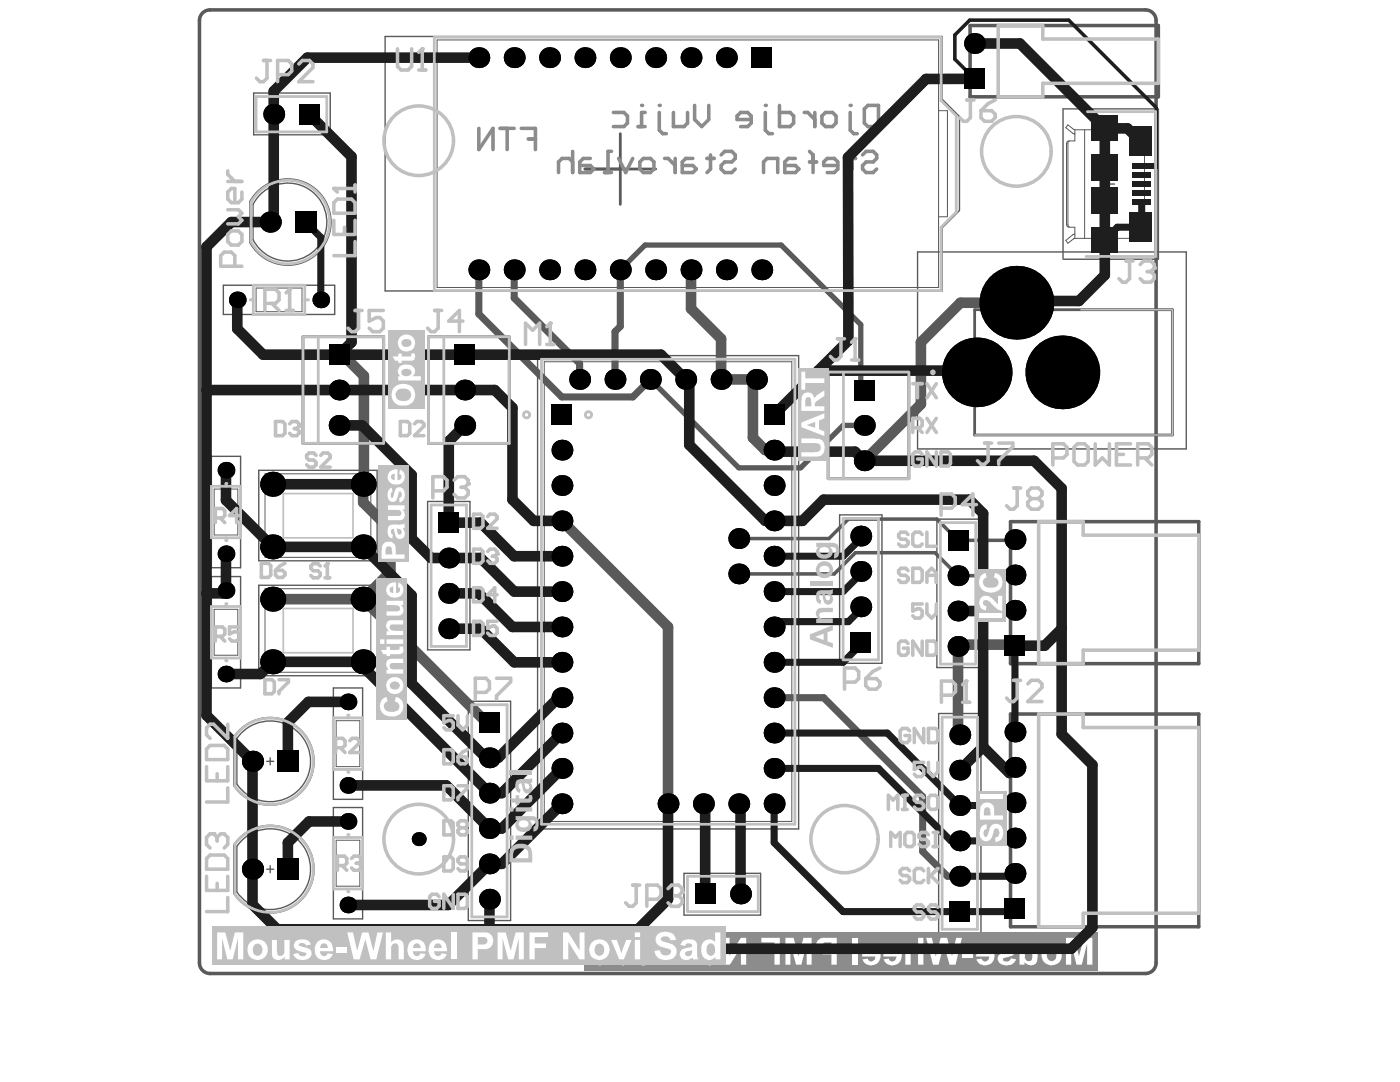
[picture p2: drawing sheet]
<svg xmlns="http://www.w3.org/2000/svg" width="279mm" height="216mm" viewBox="0 0 279 216" stroke-linecap="round" stroke-linejoin="round" font-family="sans-serif">
<g fill="none" stroke="#5a5a5a" stroke-width=".28">
<path d="M50.6 18.6h15.3v8.3h-15.3zM76.9 7.3h111.1v12.5l3.5 3.5v18.7l-3.5 3.5v12.6h-111.1zM51.3 38.3a8.6 8.6 0 0 1 12.7 .4 8.6 8.6 0 0 1-1.7 12.7 8.6 8.6 0 0 1-12.4-3v-8.2zM51.7 39.1a7.8 7.8 0 0 1 11.6 .1 7.8 7.8 0 0 1-1.5 11.6 7.8 7.8 0 0 1-11.3-3v-7zM219.7 36.7h2.7M221 35.3v2.8M231 21.7h-18.8v30M231.2 21.7v30h-18.9M44.6 56.9h22.2v5.9h-22.2zM183.1 50.3h53.6v39.3h-53.6zM107.3 71h52.1v94.4h-52.1zM42.2 91.1h5.8v22.2h-5.8z"/>
<path d="M51.6 93.8h23.7v18.1h-23.7zM42.2 115h5.8v22.3h-5.8zM51.6 116.8h23.7v18h-23.7zM85.3 100.1h8.5v29.6h-8.5zM167.6 102.7h8.4v29.7h-8.4zM187 103.6h8.4v29.6h-8.4zM66.5 137.3h5.9v22.2h-5.9zM93.5 139.9h8.4v43.8h-8.4zM47.4 146.1a8.8 8.8 0 0 1 12.9-.2 8.8 8.8 0 0 1-.9 12.9 8.8 8.8 0 0 1-12.8-2v-9.7zM47.9 146.5a8.1 8.1 0 0 1 11.9-.1 8.1 8.1 0 0 1-.8 11.8 8.1 8.1 0 0 1-11.7-1.7v-9.1zM53.2 151.9h1.4M53.9 151.2v1.4"/>
<path d="M187.3 142.4h8.5v43.7h-8.5zM47.4 167.6a8.8 8.8 0 0 1 12.9-.2 8.8 8.8 0 0 1-.9 12.9 8.8 8.8 0 0 1-12.8-2v-9.7zM47.9 168a8.1 8.1 0 0 1 11.9-.1 8.1 8.1 0 0 1-.8 11.8 8.1 8.1 0 0 1-11.7-1.7v-9.1zM53.2 173.4h1.4M53.9 172.7v1.4M66.5 161.1h5.9v22.3h-5.9zM136.5 174.3h15.3v8.3h-15.3z"/>
</g>
<path d="M116.7 33.7h14.2M123.8 26.7v14.1M60.5 67.2h16.1v21.3h-16.1zM85.5 67.2h16.1v21.3h-16.1zM165.3 74.2h16.1v21.3h-16.1zM194.5 61.8h39.5v25h-39.5z" fill="none" stroke="#5a5a5a" stroke-width=".56"/>
<path d="M40.4 2.6l1-.5 .5-.1h186.7a2.12 2.12 0 0 1 2.1 2.1v188a2.12 2.12 0 0 1-2.1 2.2h-186.7a2.12 2.12 0 0 1-2.1-2.2v-188l.1-.6zM193.6 5.1h37.6v14.2h-37.6zM201.7 104.1h37.5v28.3h-37.5zM201.7 142.5h37.5v42.4h-37.5z" fill="none" stroke="#5a5a5a" stroke-width=".71"/>
<g fill="none" stroke="#5a5a5a" stroke-width=".2">
<path d="M51.1 19.3h14.1v7h-14.1zM87.2 8h100.1v49.4h-100.1zM187.3 22.1h1.8v21.2h-1.8M213.4 28.1l-.3 .6v16.1l.3 .5M213.4 28.1l-.3 .1-.3 .5v16.1l.1 .3 .5 .2M214 26.6l.5 .1M214.5 26.7h.1M214.5 25.9l-1.4-1-.4 .6 1.3 1.1M214.5 25.9v2.2h-1.1M214.5 25.9h13.9v21.7h-13.9M216.5 25.9v21.7M51.1 57.5h9.2v4.7h-9.2z"/>
<path d="M213.4 45.3h1.1v2.3M214.5 46.7l-.5 .2-1.3 1.1 .4 .5 1.4-.9M214.5 46.7h.1M108.6 72.2h49.4v91.7h-49.4zM42.7 97.6h4.8v9.2h-4.8zM52.9 94.5h21.1v16.7h-21.1zM52.9 117.5h21.1v16.6h-21.1zM86 100.8h7.1v28.2h-7.1zM168.3 103.4h7v28.3h-7zM187.7 104.3h7v28.2h-7zM42.7 121.6h4.8v9.1h-4.8zM67.1 143.8h4.7v9.2h-4.7z"/>
<path d="M94.2 140.6h7v42.4h-7zM188 143.1h7.1v42.3h-7.1zM67.1 167.7h4.7v9.1h-4.7zM137.2 174.8h14.1v7.1h-14.1z"/>
</g>
<g fill="none" stroke="#8c8c8c" stroke-width=".71">
<path d="M95.6 25.6v4.2l2.8-4.2v4.2M99.8 25.6h2.8M101.2 25.6v4.2M104 25.6h2.9v4.2M105.4 27.7h1.5M114.3 32.3l-.7-.7h-1.4l-.7 .7v2.1M114.3 30.2v4.2M117.8 31.6h-1.4l-.7 .7v2.1h2.1l.7-.7-.7-.7h-2.1M120.6 34.4h1.4M122 30.2h-.7v4.2M123.5 31.6l1.4 2.8 1.4-2.8M128.4 31.6h1.4l.7 .7v1.4l-.7 .7h-1.4l-.7-.7v-1.4z"/>
<path d="M132.6 31.6h.7l1.4 1.4M134.7 31.6v2.8M138.3 31.6h-1.4l-.7 .7v2.1h2.1l.7-.7-.7-.7h-2.1M141.1 31.6h1.4M141.8 30.9v2.8l-.7 .7M143.9 30.9l.7-.7h1.4l.7 .7v.7l-.7 .7h-1.4l-.7 .7v.7l.7 .7h1.4l.7-.7M152.4 34.4v-2.1l.7-.7h2.1v2.8M158.7 31.6h-1.4l-.7 .7v2.1h2.1l.7-.7-.7-.7h-2.1M161.6 32.3h1.4M161.6 30.2l.7 .7v3.5M167.2 33h-2.8v-.7l.7-.7h1.4l.7 .7v1.4l-.7 .7h-1.4M169.3 31.6h1.4"/>
<path d="M169.7 22.4v3.6l.7 .7h.7M170 30.9v2.8l-.7 .7M172.1 30.9l.7-.7h1.5l.7 .7v.7l-.7 .7h-1.5l-.7 .7v.7l.7 .7h1.5l.7-.7M172.5 21.7l.7-.7h2.1v4.3h-2.1l-.7-.7z"/>
</g>
<circle cx="169.7" cy="21" r=".35" fill="#8c8c8c"/>
<path d="M152.7 22.4v3.6l.7 .7h.7M155.6 21v4.3h2.1l.7-.7v-1.5l-.7-.7h-2.1M160.5 22.4h.7l1.4 1.4M162.6 22.4v2.9M164 23.1l.7-.7h1.4l.7 .7v1.5l-.7 .7h-1.4l-.7-.7z" fill="none" stroke="#8c8c8c" stroke-width=".71"/>
<circle cx="152.7" cy="21" r=".35" fill="#8c8c8c"/>
<path d="M131.6 22.4v3.6l.7 .7h.7M134.4 22.4v2.9h2.1l.7-.7v-2.2M138.6 21v2.8l1.4 1.5 1.4-1.5v-2.8M149.9 23.8h-2.8v-.7l.7-.7h1.4l.7 .7v1.5l-.7 .7h-1.4" fill="none" stroke="#8c8c8c" stroke-width=".71"/>
<circle cx="131.6" cy="21" r=".35" fill="#8c8c8c"/>
<path d="M127.3 25.3h1.4M128.7 22.4h-.7v2.9" fill="none" stroke="#8c8c8c" stroke-width=".71"/>
<circle cx="128" cy="21" r=".35" fill="#8c8c8c"/>
<path d="M122.4 22.4h2.1l.7 .7v1.5l-.7 .7h-2.1" fill="none" stroke="#8c8c8c" stroke-width=".71"/>
<path d="M116.5 185.9h102.6v7.7h-102.6z" fill-rule="evenodd" fill="#8c8c8c"/>
<g fill="#fff">
<path d="M212.7 187.1h1.7l.9 3.7 1-3.7h1.7v5.4h-1v-4.2l-1.1 4.2h-1.1l-1-4.2v4.2h-1.1z"/>
<path d="M203.5 188.6h1v1.8a1.04 1.04 0 0 0 .8 1.4 .68 .68 0 0 0 .7-.9v-2.3h1.1v2.5a1.43 1.43 0 0 1-1 1.4 1.43 1.43 0 0 1-1.6-.5v.5h-1z"/>
<path d="M199.5 189l.2-.1a2.4 2.4 0 0 1 2.8 .2 1.2 1.2 0 0 1-1 1.8l-.8 .2a.42 .42 0 0 0-.5 .5 .42 .42 0 0 0 .6 .3l.6-.1 .3-.6 1.1 .2a1.88 1.88 0 0 1-2.2 1.2h-.2a1.2 1.2 0 0 1-1.3-1.1 1.2 1.2 0 0 1 1.1-1.3l1.1-.3a.33 .33 0 0 0 .4-.4 .33 .33 0 0 0-.5-.3l-.7 .1-.3 .4-1-.2z"/>
<path d="M192 190h2.1v1.1h-2.1z"/>
<path d="M184.8 187.1h1.2l.7 3.8 1-3.8h1.3l1 3.7 .8-3.7h1.2l-1.3 5.4h-1.2l-1.1-4-1.1 4h-1.1z"/>
<path d="M180.9 189a1.54 1.54 0 0 1 2.3 .1v-2h1.1v5.4h-1.1v-1.9a.93 .93 0 0 0-.1-1 .93 .93 0 0 0-1-.3l-.3 .3-.1 .4v2.5h-1v-2.5z"/>
<path d="M170.2 187.1h1v5.4h-1z"/>
<path d="M156.8 187.1h1.6l1 3.7 1-3.7h1.6v5.4h-1v-4.2l-1.1 4.2h-1l-1.2-4.2v4.2h-.9z"/>
<path d="M152 187.1h3.6v5.4h-1v-2.3h-2.3v-.9h2.3v-1.3h-2.6z"/>
<path d="M144.6 187.1h1v3.6l2.3-3.6h1v5.4h-1v-3.5l-2.2 3.5h-1.1z"/>
<path d="M135.2 188.6h1.1l1 2.7 .9-2.7h1.1l-1.5 3.9h-1z"/>
<path d="M126.8 187.5a2.44 2.44 0 0 1 3.4 .3 1.62 1.62 0 0 1-1.4 2.4l-.6 .1a.68 .68 0 0 0-.8 .6 .68 .68 0 0 0 .6 .7 1.17 1.17 0 0 0 1.6-.9l1 .1a2.16 2.16 0 0 1-3 1.7 1.64 1.64 0 0 1-1.3-1.8 1.64 1.64 0 0 1 1.6-1.5l.6-.2a.87 .87 0 0 0 .9-.7 1.2 1.2 0 0 0-1.8 0l-.1 .4-1.1-.1z"/>
<path d="M209.2 189.7a1 1 0 0 1 1.3-.2 1 1 0 0 1 .3 1.3 .97 .97 0 0 1-1.1 1 .97 .97 0 0 1-.8-1.2zM207.8 190.6a2.05 2.05 0 0 0 4.1 0 2.05 2.05 0 0 0-4.1 0z"/>
<path d="M196.1 189.5a.79 .79 0 0 1 .9-.1 .79 .79 0 0 1 .4 .8h-1.5zM195.2 189.2l-.3 .5-.1 1.2h2.6a.77 .77 0 0 1-.5 .9 .77 .77 0 0 1-1-.5l-1 .1a1.9 1.9 0 0 0 2.4 1.1 1.9 1.9 0 0 0 1.1-2.5 1.76 1.76 0 0 0-2.9-1.1z"/>
<path d="M177.6 189.5a.81 .81 0 0 1 .9-.1 .81 .81 0 0 1 .4 .8h-1.6zM176.7 189.1l-.4 1.1v.7h2.6a.81 .81 0 0 1-.6 .9 .81 .81 0 0 1-.9-.5l-1 .1a1.84 1.84 0 0 0 1.8 1.2 1.84 1.84 0 0 0 1.7-1.5v-.1a1.9 1.9 0 0 0-.5-2 1.9 1.9 0 0 0-2.1-.3z"/>
<path d="M173.3 189.5a.81 .81 0 0 1 1-.1 .81 .81 0 0 1 .4 .8h-1.6zM172.6 189l-.4 .7-.1 1.2h2.6a.77 .77 0 0 1-.6 .9 .77 .77 0 0 1-.9-.5l-1.1 .1a1.9 1.9 0 0 0 2.5 1.1 1.9 1.9 0 0 0 1.1-2.5 1.8 1.8 0 0 0-1.2-1.4 1.8 1.8 0 0 0-1.9 .4z"/>
<path d="M164.2 188.3l.3-.3h1.4v1.5h-.7a.83 .83 0 0 1-1-.2 .83 .83 0 0 1-.1-.9zM163.1 187.8l-.1 .2a1.75 1.75 0 0 0 .2 1.9 1.75 1.75 0 0 0 1.9 .5h.8v2.1h1.1v-5.4h-2a1.87 1.87 0 0 0-1.9 .7z"/>
<path d="M141 189.6a1 1 0 0 1 1.2-.1 1 1 0 0 1 .4 1.2 .99 .99 0 0 1-1.1 1.1 .99 .99 0 0 1-.8-1.4zM140.1 189.2a2.06 2.06 0 0 0 .3 3 2.06 2.06 0 0 0 2.9-.4 2.06 2.06 0 0 0-.4-2.9 2.18 2.18 0 0 0-2.8 .3z"/>
<path d="M133.5 187.1v.9h1.1v-.9zM133.5 188.6v3.9h1.1v-3.9z"/>
<path d="M123.2 190.7h.1a1.11 1.11 0 0 1 1.3 .7 .73 .73 0 0 1-.9 .4 .73 .73 0 0 1-.5-.8zM122.2 189.1v2.7l-.2 .7h.9l.2-.4a1.36 1.36 0 0 0 1.6 .5 1.36 1.36 0 0 0 .9-1.5 1.93 1.93 0 0 0-1.8-.9l-.4-.1a.4 .4 0 0 1-.2-.4 .4 .4 0 0 1 .3-.4h.7l.4 .5 .9-.2a1.68 1.68 0 0 0-2.1-1.1l-.5 .1z"/>
<path d="M117.5 187.1v5.4h1v-.6a1.56 1.56 0 0 0 1.8 .6 1.56 1.56 0 0 0 1-1.6 1.83 1.83 0 0 0-1.7-2.4l-.5 .1-.5 .4v-1.9zM118.8 189.6a.95 .95 0 0 1 1.2-.1 .95 .95 0 0 1 .3 1.2 .88 .88 0 0 1-.9 1.1 .88 .88 0 0 1-.8-1.1z"/>
</g>
<path d="M137.9 53.8v7.8l6 6v8.1h7.1l-.7 .7v11l2.4 2.4h1.8M67.7 70.8h.7l4.2 4.2v21.5l-.1 .1v3.7l5.4 5.4v8.4l-5.4 5.5M202.8 60.4h-11.1l-7.9 7.9v12.3l-11.3 11.3M54.6 96.4l-.2 .2M54.4 119.6h18.1M72.5 119.6l24.6 24.6h.6M112.1 103.9l21.2 21.2v35.3M202.6 128.6h-11.1l-.3 .4v17.3l.3 .3" fill="none" stroke="#5a5a5a" stroke-width="2.1"/>
<path d="M147.4 114.5h19.1l4.2-4.2h15.9l4.6 4.6h11.1l.3-.2M147.4 107.5h18l3.9-3.9h17.7l4.2 4.2h11.1l.3-.2" fill="none" stroke="#5a5a5a" stroke-width=".71"/>
<path d="M95.6 53.8v8.9l16.5 16.5h14.2l3.5-3.5M102.6 53.8v5.7l13.1 13v3.2M123.8 53.8v11.3l-1.1 1.1v9.5M154.5 139.2h9.9l19.7 19.8v10.9l5 4.9h2.4" fill="none" stroke="#5a5a5a" stroke-width="1.4"/>
<path d="M123.8 53.8l4.9-4.9h27.2l15.9 15.9v13M129.8 75.7l17.6 17.7h12.4l8.5-8.5h4.2" fill="none" stroke="#5a5a5a" stroke-width="1.1"/>
<g fill="#000">
<path d="M149.9 9.4h4.2v4.2h-4.2z" fill-rule="evenodd"/>
<path d="M192.4 13.7h4.2v4.1h-4.2z" fill-rule="evenodd"/>
<path d="M59.6 20.7h4.2v4.2h-4.2z" fill-rule="evenodd"/>
<path d="M58.9 42.2h4.2v4.2h-4.2z" fill-rule="evenodd"/>
<path d="M65.6 68.7h4.2v4.2h-4.2z" fill-rule="evenodd"/>
<path d="M90.7 68.7h4.1v4.2h-4.1z" fill-rule="evenodd"/>
<path d="M170.4 75.7h4.2v4.2h-4.2z" fill-rule="evenodd"/>
<path d="M110.1 80.7h4.1v4.2h-4.1z" fill-rule="evenodd"/>
<path d="M152.4 80.7h4.2v4.2h-4.2z" fill-rule="evenodd"/>
<path d="M87.5 102.2h4.1v4.2h-4.1z" fill-rule="evenodd"/>
<path d="M189.1 105.7h4.2v4.2h-4.2z" fill-rule="evenodd"/>
<path d="M169.7 126.1h4.2v4.1h-4.2z" fill-rule="evenodd"/>
<path d="M200.5 126.8h4.1v4.1h-4.1z" fill-rule="evenodd"/>
<path d="M55.3 149.8h4.3v4.2h-4.3z" fill-rule="evenodd"/>
<path d="M95.6 142.1h4.2v4.1h-4.2z" fill-rule="evenodd"/>
<path d="M55.3 171.3h4.3v4.3h-4.3z" fill-rule="evenodd"/>
<path d="M138.6 176.3h4.2v4.2h-4.2z" fill-rule="evenodd"/>
<path d="M189.5 179.8h4.1v4.2h-4.1z" fill-rule="evenodd"/>
<path d="M200.5 179.3h4.1v4.1h-4.1z" fill-rule="evenodd"/>
</g>
<g fill="#000">
<circle cx="95.6" cy="11.5" r="2.08"/>
<circle cx="102.6" cy="11.5" r="2.08"/>
<circle cx="109.7" cy="11.5" r="2.08"/>
<circle cx="116.7" cy="11.5" r="2.08"/>
<circle cx="123.8" cy="11.5" r="2.08"/>
<circle cx="130.9" cy="11.5" r="2.08"/>
<circle cx="137.9" cy="11.5" r="2.08"/>
<circle cx="145" cy="11.5" r="2.08"/>
<circle cx="194.5" cy="8.7" r="2.08"/>
<circle cx="54.6" cy="22.8" r="2.08"/>
<circle cx="47.4" cy="59.8" r="1.67"/>
<circle cx="53.9" cy="44.3" r="2.12"/>
<circle cx="64" cy="59.8" r="1.67"/>
<circle cx="95.6" cy="53.8" r="2.08"/>
<circle cx="102.6" cy="53.8" r="2.08"/>
<circle cx="109.7" cy="53.8" r="2.08"/>
<circle cx="116.7" cy="53.8" r="2.08"/>
<circle cx="123.8" cy="53.8" r="2.08"/>
<circle cx="130.9" cy="53.8" r="2.08"/>
<circle cx="137.9" cy="53.8" r="2.08"/>
<circle cx="145" cy="53.8" r="2.08"/>
<circle cx="152" cy="53.8" r="2.08"/>
<circle cx="67.7" cy="77.8" r="2.08"/>
<circle cx="92.7" cy="77.8" r="2.08"/>
<circle cx="115.7" cy="75.7" r="2.08"/>
<circle cx="122.7" cy="75.7" r="2.08"/>
<circle cx="129.8" cy="75.7" r="2.08"/>
<circle cx="136.9" cy="75.7" r="2.08"/>
<circle cx="143.9" cy="75.7" r="2.08"/>
<circle cx="151" cy="75.7" r="2.08"/>
<circle cx="194.9" cy="74.3" r="6.9"/>
<circle cx="202.8" cy="60.4" r="7.4"/>
<circle cx="212" cy="74.3" r="7.4"/>
<circle cx="45.1" cy="93.8" r="1.67"/>
<circle cx="54.4" cy="96.6" r="2.5"/>
<circle cx="67.7" cy="84.9" r="2.08"/>
<circle cx="72.5" cy="96.6" r="2.5"/>
<circle cx="92.7" cy="84.9" r="2.08"/>
<circle cx="112.1" cy="89.8" r="2.08"/>
<circle cx="112.1" cy="96.9" r="2.08"/>
<circle cx="154.5" cy="96.9" r="2.08"/>
<circle cx="154.5" cy="89.8" r="2.08"/>
<circle cx="172.5" cy="84.9" r="2.08"/>
<circle cx="172.5" cy="91.9" r="2.08"/>
<circle cx="45.1" cy="110.5" r="1.67"/>
<circle cx="45.1" cy="117.8" r="1.67"/>
<circle cx="54.4" cy="119.6" r="2.5"/>
<circle cx="54.4" cy="109.1" r="2.5"/>
<circle cx="72.5" cy="119.6" r="2.5"/>
<circle cx="72.5" cy="109.1" r="2.5"/>
<circle cx="89.6" cy="118.4" r="2.08"/>
<circle cx="89.6" cy="111.3" r="2.08"/>
<circle cx="112.1" cy="118" r="2.08"/>
<circle cx="112.1" cy="103.9" r="2.08"/>
<circle cx="112.1" cy="111" r="2.08"/>
<circle cx="147.4" cy="114.5" r="2.08"/>
<circle cx="147.4" cy="107.5" r="2.08"/>
<circle cx="154.5" cy="111" r="2.08"/>
<circle cx="154.5" cy="118" r="2.08"/>
<circle cx="154.5" cy="103.9" r="2.08"/>
<circle cx="171.8" cy="107" r="2.08"/>
<circle cx="171.8" cy="114" r="2.08"/>
<circle cx="191.2" cy="114.9" r="2.08"/>
<circle cx="202.6" cy="107.7" r="2.08"/>
<circle cx="202.6" cy="114.7" r="2.08"/>
<circle cx="45.1" cy="134.5" r="1.67"/>
<circle cx="54.4" cy="132.1" r="2.5"/>
<circle cx="72.5" cy="132.1" r="2.5"/>
<circle cx="89.6" cy="125.5" r="2.08"/>
<circle cx="112.1" cy="132.2" r="2.08"/>
<circle cx="112.1" cy="139.2" r="2.08"/>
<circle cx="112.1" cy="125.1" r="2.08"/>
<circle cx="154.5" cy="139.2" r="2.08"/>
<circle cx="154.5" cy="132.2" r="2.08"/>
<circle cx="154.5" cy="125.1" r="2.08"/>
<circle cx="171.8" cy="121.1" r="2.08"/>
<circle cx="191.2" cy="121.9" r="2.08"/>
<circle cx="191.2" cy="129" r="2.08"/>
<circle cx="202.6" cy="121.8" r="2.08"/>
<circle cx="50.4" cy="151.9" r="2.12"/>
<circle cx="69.4" cy="156.7" r="1.67"/>
<circle cx="69.4" cy="140.1" r="1.67"/>
<circle cx="97.7" cy="158.3" r="2.08"/>
<circle cx="97.7" cy="151.2" r="2.08"/>
<circle cx="112.1" cy="153.3" r="2.08"/>
<circle cx="112.1" cy="146.3" r="2.08"/>
<circle cx="154.5" cy="146.3" r="2.08"/>
<circle cx="154.5" cy="153.3" r="2.08"/>
<circle cx="191.5" cy="146.6" r="2.08"/>
<circle cx="191.5" cy="153.7" r="2.08"/>
<circle cx="202.6" cy="153.1" r="2.08"/>
<circle cx="202.6" cy="146.1" r="2.08"/>
<circle cx="50.4" cy="173.4" r="2.12"/>
<circle cx="69.4" cy="163.9" r="1.67"/>
<circle cx="83.6" cy="167.4" r="1.39"/>
<circle cx="97.7" cy="179.4" r="2.08"/>
<circle cx="97.7" cy="165.3" r="2.08"/>
<circle cx="97.7" cy="172.4" r="2.08"/>
<circle cx="112.1" cy="160.4" r="2.08"/>
<circle cx="133.3" cy="160.4" r="2.08"/>
<circle cx="140.4" cy="160.4" r="2.08"/>
<circle cx="147.4" cy="160.4" r="2.08"/>
<circle cx="147.8" cy="178.4" r="2.08"/>
<circle cx="154.5" cy="160.4" r="2.08"/>
<circle cx="191.5" cy="174.8" r="2.08"/>
<circle cx="191.5" cy="167.8" r="2.08"/>
<circle cx="191.5" cy="160.7" r="2.08"/>
<circle cx="202.6" cy="160.2" r="2.08"/>
<circle cx="202.6" cy="167.2" r="2.08"/>
<circle cx="202.6" cy="174.3" r="2.08"/>
<circle cx="69.4" cy="180.6" r="1.67"/>
</g>
<path d="M54.6 18.2v4.6M45.1 93.8v6M45.1 110.5v7.3l-.6 .6M72.5 132.1v1M111.4 139.2h.7M202.6 121.7l-.3 .2M202.6 153.1l-1.2 1.1M50.4 173.4v7.1M140.4 160.4l.3 .3M147.4 160.4l.4 .3" fill="none" stroke="#1e1e1e" stroke-width="2.1"/>
<path d="M61 44.3l3 3.1M227.8 45l-.3 .3M189.8 167.8h1.7M202.6 160.2l-.6 .5M202.6 174.3l-.6 .5M202.6 167.2l-.6 .6M202.6 181.3l-.6 .6" fill="none" stroke="#1e1e1e" stroke-width="1.4"/>
<path d="M193.5 4l-2.9 3v4.8" fill="none" stroke="#1e1e1e" stroke-width=".71"/>
<circle cx="202.6" cy="128.8" r=".71" fill="#1e1e1e"/>
<g fill="none" stroke="#1e1e1e" stroke-width="1.4">
<path d="M64 47.4v12.4M227.5 45.3h-4.5l-2.5 2.5M227.8 40.8v4.2M172.5 106.8l-4.2 4.2h-13.8M172.5 113.8l-4.2 4.2h-13.8M172.5 127.9l-4.2 4.3h-13.8M172.5 120.9l-3.2 3.1h-13.7l-1.1 1.1M202.6 128.8v17.3M154.5 146.3h22.6l14.4 14.4h10.5M154.5 153.3h20.8l14.5 14.5M154.5 160.4v7.7l13.8 13.8h33.7M191.5 174.8h10.5"/>
<path d="M191.5 167.8h10.5"/>
</g>
<g fill="none" stroke="#1e1e1e" stroke-width="2.1">
<path d="M95.6 11.5h-34.3l-6.7 6.7M194.5 15.7l-9.7 .1-15.6 15.6 .1 36.5-14.8 14.9M194.5 8.7h9l17 16.9M54.6 22.8v20.8l-.7 .7h-7.7l-5 5v93.4l9.2 9.2v21.5M61.7 22.8l8.5 8.5v37l-2.5 2.5M220.5 25.6v29.3l-5.2 5.2h-16.5M220.5 25.6h4.5l2.5 2.5M47.4 59.8v5.8l5.1 5.2h79.4l5.7 5.6v12.4l15.1 15.1h7.4l4.3-4.2h29.1l2.7 2.8v46.5M41.2 77.8h50.8l.7 .7M92.7 77.8h6l3.6 3.6v18.3l4.2 4.2h5.6M163.3 73.9h33M45.1 99.8l9.3 9.3h18.1l9.7 9.7v17.6l14.8 14.8h2.4l12-12"/>
<path d="M54.4 96.6h18.1M67.7 84.9h4.6l9.9 9.9v12.7l3.8 3.8h9.9l6.7 6.7h9.5M92.7 84.9l-3.1 3.2v16.2h6.3l6.7 6.7h9.5M154.5 89.8l.3 .3h15.8l1.9 1.8h33.9l5.5 5.5v49.1l6.1 6.1v32.5l-4.2 4.2h-81.3l-3.9-3.9h-73.3l-4.9-4.9M41.2 118.4h3.3M89.6 118.4h6l6.7 6.7h9.8M72.5 133.1l25.2 25.2h2.5l11.9-12M72.5 132.1h-18.1l-2.4 2.4h-6.9M89.6 125.5h6.3l6.7 6.7h9.5M191.2 121.9h11.1M211.9 125.5l-3.4 3.3h-5.9M69.4 140.1h-7.8l-4.1 4.1v7.7"/>
<path d="M112.1 153.3l-11.9 12h-2.5l-8.6-8.6h-19.7M196.2 149l-4.7 4.7M196.2 149l5.2 5.2M69.4 163.9h-7.7l-4.2 4.2v5.3M97.7 179.4v6M112.1 160.4l-11.9 12h-2.5l-8.2 8.2h-20.1M133.3 160.4v19l-6 6M140.7 160.7v17.7M147.8 160.7v17.7"/>
</g>
<path d="M190.6 11.8l3.9 3.9M193.5 4h19.8l17.3 17.4" fill="none" stroke="#1e1e1e" stroke-width=".71"/>
<g fill="#1e1e1e">
<path d="M230.6 21.4h.5v11.3h-.5z" fill-rule="evenodd"/>
<path d="M228.6 32.6h2.5v1.1h-2.5z" fill-rule="evenodd"/>
</g>
<g fill="#000">
<path d="M149.9 9.4h4.2v4.2h-4.2z" fill-rule="evenodd"/>
<path d="M192.4 13.7h4.2v4.1h-4.2z" fill-rule="evenodd"/>
<path d="M59.6 20.7h4.2v4.2h-4.2z" fill-rule="evenodd"/>
<path d="M58.9 42.2h4.2v4.2h-4.2z" fill-rule="evenodd"/>
<path d="M65.6 68.7h4.2v4.2h-4.2z" fill-rule="evenodd"/>
<path d="M90.7 68.7h4.1v4.2h-4.1z" fill-rule="evenodd"/>
<path d="M170.4 75.7h4.2v4.2h-4.2z" fill-rule="evenodd"/>
<path d="M110.1 80.7h4.1v4.2h-4.1z" fill-rule="evenodd"/>
<path d="M152.4 80.7h4.2v4.2h-4.2z" fill-rule="evenodd"/>
<path d="M87.5 102.2h4.1v4.2h-4.1z" fill-rule="evenodd"/>
<path d="M189.1 105.7h4.2v4.2h-4.2z" fill-rule="evenodd"/>
<path d="M169.7 126.1h4.2v4.1h-4.2z" fill-rule="evenodd"/>
<path d="M200.5 126.8h4.1v4.1h-4.1z" fill-rule="evenodd"/>
<path d="M55.3 149.8h4.3v4.2h-4.3z" fill-rule="evenodd"/>
<path d="M95.6 142.1h4.2v4.1h-4.2z" fill-rule="evenodd"/>
<path d="M55.3 171.3h4.3v4.3h-4.3z" fill-rule="evenodd"/>
<path d="M138.6 176.3h4.2v4.2h-4.2z" fill-rule="evenodd"/>
<path d="M189.5 179.8h4.1v4.2h-4.1z" fill-rule="evenodd"/>
<path d="M200.5 179.3h4.1v4.1h-4.1z" fill-rule="evenodd"/>
</g>
<g fill="#000">
<circle cx="95.6" cy="11.5" r="2.08"/>
<circle cx="102.6" cy="11.5" r="2.08"/>
<circle cx="109.7" cy="11.5" r="2.08"/>
<circle cx="116.7" cy="11.5" r="2.08"/>
<circle cx="123.8" cy="11.5" r="2.08"/>
<circle cx="130.9" cy="11.5" r="2.08"/>
<circle cx="137.9" cy="11.5" r="2.08"/>
<circle cx="145" cy="11.5" r="2.08"/>
<circle cx="194.5" cy="8.7" r="2.08"/>
<circle cx="54.6" cy="22.8" r="2.08"/>
<circle cx="47.4" cy="59.8" r="1.67"/>
<circle cx="53.9" cy="44.3" r="2.12"/>
<circle cx="64" cy="59.8" r="1.67"/>
<circle cx="95.6" cy="53.8" r="2.08"/>
<circle cx="102.6" cy="53.8" r="2.08"/>
<circle cx="109.7" cy="53.8" r="2.08"/>
<circle cx="116.7" cy="53.8" r="2.08"/>
<circle cx="123.8" cy="53.8" r="2.08"/>
<circle cx="130.9" cy="53.8" r="2.08"/>
<circle cx="137.9" cy="53.8" r="2.08"/>
<circle cx="145" cy="53.8" r="2.08"/>
<circle cx="152" cy="53.8" r="2.08"/>
<circle cx="67.7" cy="77.8" r="2.08"/>
<circle cx="92.7" cy="77.8" r="2.08"/>
<circle cx="115.7" cy="75.7" r="2.08"/>
<circle cx="122.7" cy="75.7" r="2.08"/>
<circle cx="129.8" cy="75.7" r="2.08"/>
<circle cx="136.9" cy="75.7" r="2.08"/>
<circle cx="143.9" cy="75.7" r="2.08"/>
<circle cx="151" cy="75.7" r="2.08"/>
<circle cx="194.9" cy="74.3" r="6.9"/>
<circle cx="202.8" cy="60.4" r="7.4"/>
<circle cx="212" cy="74.3" r="7.4"/>
<circle cx="45.1" cy="93.8" r="1.67"/>
<circle cx="54.4" cy="96.6" r="2.5"/>
<circle cx="67.7" cy="84.9" r="2.08"/>
<circle cx="72.5" cy="96.6" r="2.5"/>
<circle cx="92.7" cy="84.9" r="2.08"/>
<circle cx="112.1" cy="89.8" r="2.08"/>
<circle cx="112.1" cy="96.9" r="2.08"/>
<circle cx="154.5" cy="96.9" r="2.08"/>
<circle cx="154.5" cy="89.8" r="2.08"/>
<circle cx="172.5" cy="84.9" r="2.08"/>
<circle cx="172.5" cy="91.9" r="2.08"/>
<circle cx="45.1" cy="110.5" r="1.67"/>
<circle cx="45.1" cy="117.8" r="1.67"/>
<circle cx="54.4" cy="119.6" r="2.5"/>
<circle cx="54.4" cy="109.1" r="2.5"/>
<circle cx="72.5" cy="119.6" r="2.5"/>
<circle cx="72.5" cy="109.1" r="2.5"/>
<circle cx="89.6" cy="118.4" r="2.08"/>
<circle cx="89.6" cy="111.3" r="2.08"/>
<circle cx="112.1" cy="118" r="2.08"/>
<circle cx="112.1" cy="103.9" r="2.08"/>
<circle cx="112.1" cy="111" r="2.08"/>
<circle cx="147.4" cy="114.5" r="2.08"/>
<circle cx="147.4" cy="107.5" r="2.08"/>
<circle cx="154.5" cy="111" r="2.08"/>
<circle cx="154.5" cy="118" r="2.08"/>
<circle cx="154.5" cy="103.9" r="2.08"/>
<circle cx="171.8" cy="107" r="2.08"/>
<circle cx="171.8" cy="114" r="2.08"/>
<circle cx="191.2" cy="114.9" r="2.08"/>
<circle cx="202.6" cy="107.7" r="2.08"/>
<circle cx="202.6" cy="114.7" r="2.08"/>
<circle cx="45.1" cy="134.5" r="1.67"/>
<circle cx="54.4" cy="132.1" r="2.5"/>
<circle cx="72.5" cy="132.1" r="2.5"/>
<circle cx="89.6" cy="125.5" r="2.08"/>
<circle cx="112.1" cy="132.2" r="2.08"/>
<circle cx="112.1" cy="139.2" r="2.08"/>
<circle cx="112.1" cy="125.1" r="2.08"/>
<circle cx="154.5" cy="139.2" r="2.08"/>
<circle cx="154.5" cy="132.2" r="2.08"/>
<circle cx="154.5" cy="125.1" r="2.08"/>
<circle cx="171.8" cy="121.1" r="2.08"/>
<circle cx="191.2" cy="121.9" r="2.08"/>
<circle cx="191.2" cy="129" r="2.08"/>
<circle cx="202.6" cy="121.8" r="2.08"/>
<circle cx="50.4" cy="151.9" r="2.12"/>
<circle cx="69.4" cy="156.7" r="1.67"/>
<circle cx="69.4" cy="140.1" r="1.67"/>
<circle cx="97.7" cy="158.3" r="2.08"/>
<circle cx="97.7" cy="151.2" r="2.08"/>
<circle cx="112.1" cy="153.3" r="2.08"/>
<circle cx="112.1" cy="146.3" r="2.08"/>
<circle cx="154.5" cy="146.3" r="2.08"/>
<circle cx="154.5" cy="153.3" r="2.08"/>
<circle cx="191.5" cy="146.6" r="2.08"/>
<circle cx="191.5" cy="153.7" r="2.08"/>
<circle cx="202.6" cy="153.1" r="2.08"/>
<circle cx="202.6" cy="146.1" r="2.08"/>
<circle cx="50.4" cy="173.4" r="2.12"/>
<circle cx="69.4" cy="163.9" r="1.67"/>
<circle cx="83.6" cy="167.4" r="1.39"/>
<circle cx="97.7" cy="179.4" r="2.08"/>
<circle cx="97.7" cy="165.3" r="2.08"/>
<circle cx="97.7" cy="172.4" r="2.08"/>
<circle cx="112.1" cy="160.4" r="2.08"/>
<circle cx="133.3" cy="160.4" r="2.08"/>
<circle cx="140.4" cy="160.4" r="2.08"/>
<circle cx="147.4" cy="160.4" r="2.08"/>
<circle cx="147.8" cy="178.4" r="2.08"/>
<circle cx="154.5" cy="160.4" r="2.08"/>
<circle cx="191.5" cy="174.8" r="2.08"/>
<circle cx="191.5" cy="167.8" r="2.08"/>
<circle cx="191.5" cy="160.7" r="2.08"/>
<circle cx="202.6" cy="160.2" r="2.08"/>
<circle cx="202.6" cy="167.2" r="2.08"/>
<circle cx="202.6" cy="174.3" r="2.08"/>
<circle cx="69.4" cy="180.6" r="1.67"/>
</g>
<g fill="#1e1e1e">
<path d="M226 39.8h3.7v1.1h-3.7z" fill-rule="evenodd"/>
<path d="M226 34.4h3.7v1.1h-3.7z" fill-rule="evenodd"/>
<path d="M226 36.2h3.7v1.1h-3.7z" fill-rule="evenodd"/>
<path d="M225.3 42.4h4.4v5.9h-4.4z" fill-rule="evenodd"/>
<path d="M226 38h3.7v1.1h-3.7z" fill-rule="evenodd"/>
<path d="M225.3 25.2h4.4v5.8h-4.4z" fill-rule="evenodd"/>
<path d="M226 32.6h3.7v1.1h-3.7z" fill-rule="evenodd"/>
<path d="M217.8 37.4h5.3v5.3h-5.3z" fill-rule="evenodd"/>
<path d="M217.8 45.3h5.3v5h-5.3z" fill-rule="evenodd"/>
<path d="M217.8 23.1h5.3v5h-5.3z" fill-rule="evenodd"/>
<path d="M217.8 30.8h5.3v5.2h-5.3z" fill-rule="evenodd"/>
</g>
<circle cx="45.1" cy="131.9" r=".28" fill="#c0c0c0"/>
<path d="M45.1 131.3v.6" fill="none" stroke="#c0c0c0" stroke-width=".56"/>
<circle cx="45.1" cy="120.5" r=".28" fill="#c0c0c0"/>
<path d="M45.1 120.5v.5" fill="none" stroke="#c0c0c0" stroke-width=".56"/>
<circle cx="45.1" cy="107.9" r=".28" fill="#c0c0c0"/>
<path d="M45.1 107.3v.6" fill="none" stroke="#c0c0c0" stroke-width=".56"/>
<circle cx="45.1" cy="96.5" r=".28" fill="#c0c0c0"/>
<path d="M45.1 96.5v.5" fill="none" stroke="#c0c0c0" stroke-width=".56"/>
<circle cx="50" cy="59.8" r=".28" fill="#c0c0c0"/>
<path d="M50 59.8h.5" fill="none" stroke="#c0c0c0" stroke-width=".56"/>
<circle cx="61.4" cy="59.8" r=".28" fill="#c0c0c0"/>
<path d="M60.8 59.8h.6" fill="none" stroke="#c0c0c0" stroke-width=".56"/>
<circle cx="69.4" cy="177.9" r=".28" fill="#c0c0c0"/>
<path d="M69.4 177.4v.5" fill="none" stroke="#c0c0c0" stroke-width=".56"/>
<circle cx="69.4" cy="166.5" r=".28" fill="#c0c0c0"/>
<path d="M69.4 166.5v.6" fill="none" stroke="#c0c0c0" stroke-width=".56"/>
<circle cx="69.4" cy="154.1" r=".28" fill="#c0c0c0"/>
<path d="M69.4 153.5v.6" fill="none" stroke="#c0c0c0" stroke-width=".56"/>
<circle cx="69.4" cy="142.7" r=".28" fill="#c0c0c0"/>
<g fill="none" stroke="#c0c0c0" stroke-width=".56">
<path d="M51.1 19.3h14.1v7h-14.1zM86.7 7.4h101.1v12.7l3 3v19.2l-3 3v12.7h-101.1zM217 22.3h13.6v28.9h-13.9M50.1 40.3v8M50.5 56.9h10.3v5.9h-10.3zM60.5 67.2h16.1v21.3h-16.1zM63.5 67.2v21.3M85.5 67.2h16.1v21.3h-16.1zM88.6 67.2v21.3M108.1 71.7h50.5v92.8h-50.5zM165.3 74.2h16.1v21.3h-16.1zM168.3 74.2v21.3"/>
<path d="M42.2 97h5.8v10.3h-5.8zM86 100.8h7.1v28.2h-7.1zM168.3 103.4h7v28.3h-7zM187.7 104.3h7v28.2h-7zM42.2 121h5.8v10.3h-5.8zM46.9 147v9.9M66.5 143.2h5.9v10.3h-5.9zM69.4 142.7v.5M94.2 140.6h7v42.4h-7zM188 143.1h7.1v42.3h-7.1zM46.9 168.5v9.9M66.5 167.1h5.9v10.3h-5.9z"/>
<path d="M137.2 174.8h14.1v7.1h-14.1z"/>
</g>
<g fill="none" stroke="#c0c0c0" stroke-width=".71">
<path d="M199.2 5.1h8.9v2.7h23.1v8.8h-23.1v2.7h-8.9zM55 84.1h1.4l.5 .5v1.9l-.5 .4h-1.4zM57.8 84.6l.5-.5h.9l.5 .5v.4M184 90.6l-.4-.4h-1l-.4 .4v1.9l.4 .5h1l.4-.5v-.9h-.9M186.9 90.2v2.8l-1.9-2.8v2.8M187.8 90.2h1.4l.5 .4v1.9l-.5 .5h-1.4zM43 103.3h1.4l.5-.4v-1l-.5-.4h-1.4v2.8M43.9 103.3l1 1M47.7 102.9h-1.9l1.4-1.4v2.8M52.2 112.4h1.4l.4 .5v1.9l-.4 .4h-1.4zM55 113.8h1.4l.5 .5v.5l-.5 .4h-1l-.4-.4zM56.9 112.4l-1 .5-.9 .9"/>
<path d="M181.2 113.9l-.5-.5h-.9l-.5 .5v.4l.5 .5h.9l.5 .5v.4l-.5 .5h-.9l-.5-.5M182.2 113.4h1.4l.4 .5v1.8l-.4 .5h-1.4zM185 114.8h1.9M185 116.2v-1.9l.9-.9 1 .9v1.9M207.3 104.1h8.9v2.7h23v22.9h-23v2.7h-8.9zM43 127h1.4l.5-.5v-.9l-.5-.5h-1.4v2.8M43.9 127l1 .9M47.7 125.1h-1.9v1.4l.9-.5h.5l.5 .5v1l-.5 .4h-.9l-.5-.4M52.9 135.6h1.4l.4 .5v1.9l-.4 .4h-1.4zM55.7 135.6h1.9v.5l-1.9 1.9v.4M94.5 124h1.4l.5 .4v1.9l-.5 .5h-1.4zM99.2 124h-1.9v1.4l1-.5h.4l.5 .5v.9l-.5 .5h-.9l-.5-.5"/>
<path d="M67 149.2h1.4l.5-.5v-.9l-.5-.5h-1.4v2.9M67.9 149.2l1 1M69.8 147.8l.5-.5h.9l.5 .5v.5l-1.9 1.9h1.9M180.1 158.7h1M180.6 158.7v2.8M184.3 152.1h-1.8v1.4l.9-.4h.5l.4 .4v1l-.4 .4h-1l-.4-.4M184.3 159.2l-.4-.5h-1l-.4 .5v.4l.4 .5h1l.4 .5v.4l-.4 .5h-1l-.4-.5M185.3 152.1v1.9l.9 .9 1-.9v-1.9M185.8 158.7h.9l.5 .5v1.8l-.5 .5h-.9l-.5-.5v-1.8zM207.3 142.5h8.9v2.7h23v37h-23v2.7h-8.9zM88.6 163.8h1.4l.5 .4v1.9l-.5 .5h-1.4zM91.9 165.2l-.5 .5v.4l.5 .5h.9l.5-.5v-.4l-.5-.5"/>
<path d="M91.9 165.2l-.5-.5v-.5l.5-.4h.9l.5 .4v.5l-.5 .5M91.9 165.2h.9M177.3 161.5v-2.8l.9 .9 1-.9v2.8M180.1 161.5h1M184.3 181l-.4-.4h-1l-.4 .4v.5l.4 .5h1l.4 .4v.5l-.4 .5h-1l-.4-.5M187.2 181l-.5-.4h-.9l-.5 .4v.5l.5 .5h.9l.5 .4v.5l-.5 .5h-.9l-.5-.5"/>
</g>
<path d="M56.5 98.5h14v8.8h-14zM56.5 121.4h14v8.9h-14z" fill="none" stroke="#c0c0c0" stroke-width=".35"/>
<path d="M215.7 61.8h18.3v25h-39.5" fill="none" stroke="#c0c0c0" stroke-width=".28"/>
<circle cx="59.7" cy="85" r=".35" fill="#c0c0c0"/>
<path d="M66.6 37.6h4.3M70.9 36.9v1.4M66.6 40.4l.7-.7h2.9l.7 .7v2.2h-4.3zM66.6 44v2.8h4.3v-2.8M68.7 45.4v1.4M70.9 48.2v2.8h-4.3M70.9 62h1.4M71.6 62v3.5l-.7 .7h-.7l-.8-.7M76.5 62h-2.8v2.1l1.4-.7h.7l.7 .7v1.4l-.7 .7h-1.4l-.7-.7M58.7 85.5h.5M59.2 85.5l.5 .5v.5l-.5 .4h-.9l-.5-.4M59.7 85l-.5 .5" fill="none" stroke="#c0c0c0" stroke-width=".71"/>
<circle cx="66.6" cy="37.6" r=".35" fill="#c0c0c0"/>
<g fill="none" stroke="#c0c0c0" stroke-width=".71">
<path d="M66.6 37.6l.7 .7M94.5 109.6h1.4l.5 .5v1.8l-.5 .5h-1.4zM97.3 110.1l.5-.5h.9l.5 .5v.4M94.9 138.2h2.1l.7-.7v-1.5l-.7-.7h-2.1v4.3M99.1 135.3h2.8v.7l-2.8 2.9v.7M88.6 149.6h1.4l.5 .5v1.8l-.5 .5h-1.4zM88.6 156.8h1.4l.5 .5v1.8l-.5 .5h-1.4zM90.5 142.8h-1.9v1.4l.9-.4h.5l.5 .4v1l-.5 .4h-1l-.4-.4M91.4 142.8v1.9l.9 .9 1-.9v-1.9M91.4 151h1.4l.5 .5v.4l-.5 .5h-.9l-.5-.5zM91.4 156.8h1.9v.5l-1.9 1.8v.5M93.3 149.6l-1 .5-.9 .9"/>
<path d="M87.6 178.9l-.4-.5h-1l-.4 .5v1.9l.4 .5h1l.4-.5v-.9h-.9M90.5 178.4v2.9l-1.9-2.9v2.9M91.4 178.4h1.4l.5 .5v1.9l-.5 .5h-1.4z"/>
</g>
<circle cx="99.2" cy="110.5" r=".35" fill="#c0c0c0"/>
<path d="M86.4 97.9h2.1l.7-.7v-1.4l-.7-.7h-2.1v4.2M90.6 95.8l.7-.7h1.4l.7 .7v.7M94.5 117.3h1.4l.5 .4v1.9l-.5 .5h-1.4zM98.3 111h.4M98.7 111l.5 .5v.4l-.5 .5h-.9l-.5-.5M99.2 110.5l-.5 .5M99.2 118.7h-1.9l1.4-1.4v2.8" fill="none" stroke="#c0c0c0" stroke-width=".71"/>
<circle cx="93.4" cy="96.5" r=".35" fill="#c0c0c0"/>
<path d="M86.7 62h1.5M87.4 62v3.5l-.7 .7h-.7l-.7-.7M92.4 64.1h-2.8l2.1-2.1v4.2M167.1 67.6h1.4M167.8 67.6v3.5l-.7 .7h-.7l-.7-.7M170 71.8h1.4M170.7 67.6v4.2M92 97.2h.7M92.7 97.2l.7 .7v.7l-.7 .7h-1.4l-.7-.7M93.4 96.5l-.7 .7" fill="none" stroke="#c0c0c0" stroke-width=".71"/>
<circle cx="170.7" cy="67.6" r=".35" fill="#c0c0c0"/>
<g fill="none" stroke="#c0c0c0" stroke-width=".71">
<path d="M170.7 67.6l-.7 .7M181.2 128.4l-.5-.5h-.9l-.5 .5v1.9l.5 .4h.9l.5-.4v-1h-.9M184 127.9v2.8l-1.8-2.8v2.8M185 127.9h1.4l.5 .5v1.9l-.5 .4h-1.4zM187.9 138.7h2.1l.7-.7v-1.4l-.7-.7h-2.1v4.2M192.8 135.9v4.2M192.1 140.1h1.4M177.8 168.9v-2.8l.9 .9 .9-.9v2.8M180.6 166.6l.5-.5h.9l.5 .5v1.8l-.5 .5h-.9l-.5-.5zM181.5 173.8l-.4-.5h-1l-.5 .5v.4l.5 .5h1l.4 .5v.4l-.4 .5h-1l-.5-.5M184.3 173.8l-.4-.5h-1l-.4 .5v1.8l.4 .5h1l.4-.5M185.3 166.6l-.5-.5h-.9l-.5 .5v.4l.5 .5h.9l.5 .5v.4l-.5 .5h-.9l-.5-.5"/>
<path d="M185.3 173.3v2.8M185.8 174.7l1.4 1.4M186.2 166.1h1M186.2 168.9h1M186.7 166.1v2.8M187.2 173.3l-1.9 1.9"/>
</g>
<circle cx="192.8" cy="135.9" r=".35" fill="#c0c0c0"/>
<g fill="none" stroke="#c0c0c0" stroke-width=".71">
<path d="M224.7 52.1h1.4M225.4 52.1v3.5l-.7 .7h-.7l-.7-.7M227.5 52.8l.7-.7h1.5l.7 .7v.7M182.2 76.6h1.8M183.1 76.6v2.8M185 76.6l1.9 2.8M186.9 76.6l-1.9 2.8M182.2 85.4h1.4l.4-.5v-1l-.4-.4h-1.4v2.8M183.1 85.4l.9 .9M185 83.5l1.9 2.8M186.9 83.5l-1.9 2.8M202.3 97.4h1.4"/>
<path d="M203 97.4v3.5l-.7 .7h-.7l-.7-.7M205.8 99.5l-.7-.7v-.7l.7-.7h1.4l.7 .7v.7l-.7 .7M205.8 99.5l-.7 .7v.7l.7 .7h1.4l.7-.7v-.7l-.7-.7M205.8 99.5h1.4M181.2 106.7l-.5-.5h-.9l-.5 .5v.4l.5 .5h.9l.5 .5v.4l-.5 .5h-.9l-.5-.5M184 106.7l-.4-.5h-1l-.4 .5v1.8l.4 .5h1l.4-.5M185 106.2v2.8h1.9M184 120.5h-1.8v1.4l.9-.4h.5l.4 .4v1l-.4 .4h-1l-.4-.4M185 120.5v1.9l.9 .9 1-.9v-1.9M192.8 135.9l-.7 .7M202.3 135.8h1.4M203 135.8v3.5l-.7 .7h-.7l-.7-.7"/>
<path d="M205.1 136.5l.7-.7h1.4l.7 .7v.7l-2.8 2.8h2.8"/>
</g>
<circle cx="230.4" cy="53.5" r=".35" fill="#c0c0c0"/>
<path d="M229 54.2h.7M229.7 54.2l.7 .7v.7l-.7 .7h-1.5l-.7-.7M230.4 53.5l-.7 .7M41.2 171.3l.7-.7h2.8l.8 .7v2.1h-4.3zM41.2 174.8v2.9h4.3v-2.9M42.6 166.4h-.7l-.7 .7v1.4l.7 .7M43.3 176.3v1.4M45.5 179.1v2.8h-4.3" fill="none" stroke="#c0c0c0" stroke-width=".71"/>
<circle cx="42.6" cy="166.4" r=".35" fill="#c0c0c0"/>
<path d="M57.8 57.7v4.3M52.9 60.5h2.1l.7-.7v-1.4l-.7-.7h-2.1v4.3M54.3 60.5l1.4 1.5M57.1 62h1.4M42.6 166.4l.7 .7M43.3 167.1v.7M43.3 167.1l.7-.7h.7l.8 .7v1.4l-.8 .7" fill="none" stroke="#c0c0c0" stroke-width=".71"/>
<circle cx="57.8" cy="57.7" r=".35" fill="#c0c0c0"/>
<path d="M45.5 34.1v.7l1.4 1.4M45.5 36.2h2.8M48.3 38.3v1.4l-.7 .7h-1.4l-.7-.7v-1.4l.7-.7h.7v2.8M45.5 46.8l.7-.7h1.4l.7 .7v1.4l-.7 .7h-1.4l-.7-.7zM45.5 41.8h2.1l.7 .8-.7 .7 .7 .7-.7 .7h-2.1M46.9 53.1v-2.1l-.7-.7h-1.5l-.7 .7v2.1h4.3M57.8 57.7l-.7 .7M67.3 172.7h1.4l.5-.5v-.9l-.5-.5h-1.4v2.9M68.3 172.7l.9 1M70.2 171.3l.4-.5h1l.4 .5v.5" fill="none" stroke="#c0c0c0" stroke-width=".71"/>
<circle cx="72" cy="171.8" r=".35" fill="#c0c0c0"/>
<path d="M71.1 172.2h.5M71.6 172.2l.4 .5v.5l-.4 .5h-1l-.4-.5M72 171.8l-.4 .4" fill="none" stroke="#c0c0c0" stroke-width=".71"/>
<path d="M75.5 92.9h6v19.3h-6z" fill-rule="evenodd" fill="#c0c0c0"/>
<g fill="#fff">
<path d="M77.4 100.8h3.3v.9h-.5a1.15 1.15 0 0 1 .6 1.1 1.15 1.15 0 0 1-.8 1h-2.6v-.9h1.5a.98 .98 0 0 0 1.2-.3 .76 .76 0 0 0-.3-.8 .76 .76 0 0 0-.8-.1h-1.6z"/>
<path d="M77.6 97.7l.6-.4 .1 .8a.76 .76 0 0 0-.1 1.2l.3-.1 .4-1.5a.98 .98 0 0 1 1.1-.4 .98 .98 0 0 1 .7 .9v.1a1.51 1.51 0 0 1-.9 2l-.1-.9a.75 .75 0 0 0 .5-.6 .75 .75 0 0 0-.4-.7h-.2l-.1 .6a1.44 1.44 0 0 1-1 1.4 1.31 1.31 0 0 1-1.1-1.9z"/>
<path d="M77.1 109.2l-.2 1.4h1.4v-.6a.85 .85 0 0 0-.7-1zM76.5 108.5a1.46 1.46 0 0 1 1.8-.3 1.46 1.46 0 0 1 .7 1.7v.7h1.7v.9h-4.5v-2.6z"/>
<path d="M79.1 105.5l.1 .1a1.29 1.29 0 0 0 .5 1.1 .62 .62 0 0 0 .5-.8 .62 .62 0 0 0-.8-.4zM77.6 105l.8-.4 1.4 .1 .9-.2v.8l-.3 .2a1.14 1.14 0 0 1 .4 1.2 1.14 1.14 0 0 1-1 .8 1.4 1.4 0 0 1-1.1-1.4l-.1-.3a.26 .26 0 0 0-.2-.3 .26 .26 0 0 0-.3 .1 .76 .76 0 0 0 .3 1.1l-.1 .8a1.57 1.57 0 0 1-.9-2.1z"/>
<path d="M78.1 94.8a.71 .71 0 0 0 .7 1v-1.3zM77.7 94.2l.6-.4 1-.2v2.2a.66 .66 0 0 0 .8-.5 .66 .66 0 0 0-.4-.8l.1-.8a1.58 1.58 0 0 1 .8 2.1 1.58 1.58 0 0 1-2 .8 1.48 1.48 0 0 1-.9-2.4z"/>
</g>
<path d="M75.2 115.5h6v28.2h-6z" fill-rule="evenodd" fill="#c0c0c0"/>
<g fill="#fff">
<path d="M76.4 139.4l.7-.3 .3 .9a1.06 1.06 0 0 0-.7 1.2 1.06 1.06 0 0 0 1.1 .8 1.43 1.43 0 0 0 1.9-.8v-.1a1.09 1.09 0 0 0-.9-1.2l.2-.8h.2a1.93 1.93 0 0 1 1.3 2 1.93 1.93 0 0 1-1.6 1.8 2.3 2.3 0 0 1-3.1-2l.2-.9z"/>
<path d="M77.3 131.8l.5-.3h2.7v.8h-1.7a.67 .67 0 0 0-.9 .2 .67 .67 0 0 0 .2 .9l.3 .2h2.1v.8h-3.4v-.8h.5a1.3 1.3 0 0 1-.3-1.8z"/>
<path d="M76 129.7h1.1v-.6h.7v.6h1.6a.37 .37 0 0 0 .4-.2 .37 .37 0 0 0-.1-.4l.7-.1a1.02 1.02 0 0 1-.4 1.5h-2.2v.4h-.7v-.4h-.6z"/>
<path d="M77.4 124l.4-.2h2.7v.8h-1.7a.68 .68 0 0 0-1 .5 .68 .68 0 0 0 .8 .8h1.9v.8h-3.4v-.8h.5a1.37 1.37 0 0 1-.2-1.9z"/>
<path d="M77.1 119.9h3.4v.8h-.5a1.11 1.11 0 0 1 .5 1.1 1.11 1.11 0 0 1-.7 1h-2.7v-.8h1.5a.91 .91 0 0 0 1.2-.5 .68 .68 0 0 0-.9-.7l-1.8-.1z"/>
<path d="M78 136.3a.9 .9 0 0 0 0 1 .9 .9 0 0 0 1 .3 .83 .83 0 0 0 .7-1 .83 .83 0 0 0-1-.6zM77.1 136.8a1.72 1.72 0 0 1 3.4 0 1.72 1.72 0 0 1-3.4 0z"/>
<path d="M75.9 127.6h.8v.9h-.8zM77.1 127.6h3.4v.9h-3.4z"/>
<path d="M77.8 117.4a.63 .63 0 0 0 0 .7 .63 .63 0 0 0 .7 .2v-1.2zM77.6 116.6l.8-.4h.6v2.1a.63 .63 0 0 0 .8-.4 .63 .63 0 0 0-.4-.8l.1-.9a1.61 1.61 0 0 1 .9 2.1 1.61 1.61 0 0 1-2.1 .9 1.53 1.53 0 0 1-.7-2.6z"/>
</g>
<path d="M94.5 102.6h1.4l.5 .5v1.8l-.5 .5h-1.4zM97.3 103.1l.5-.5h.9l.5 .5v.4l-1.9 1.9h1.9M88.6 171h1.4l.5 .4v1.9l-.5 .5h-1.4zM93.3 172.4h-1.4l-.5-.5v-.5l.5-.4h.9l.5 .4v1.9l-.5 .5h-.9l-.5-.5" fill="none" stroke="#c0c0c0" stroke-width=".71"/>
<g fill="#c0c0c0">
<path d="M163.1 121.6l.7-.3h2.4v.8h-1.8a.75 .75 0 0 0-.9 .7 .95 .95 0 0 0 1.2 .6h1.5v.9h-3.3v-.8h.4a1.37 1.37 0 0 1-.2-1.9z"/>
<path d="M161.6 116.1h4.6v.8h-4.6z"/>
<path d="M162.7 127.1l1.7 .6v-1.3zM161.6 126.6l4.6-1.9v1l-1 .5v1.8l1 .3v1l-4.6-1.7z"/>
<path d="M164.6 118.6l.1 .1a1.29 1.29 0 0 0 .5 1.1 .61 .61 0 0 0 .4-.7 .61 .61 0 0 0-.6-.5zM163.1 118l.6-.2h2.1l.4-.2v.9l-.3 .1a1.11 1.11 0 0 1 .3 1.5 1.11 1.11 0 0 1-1.5 .4l-.3-.3-.2-1.1a.33 .33 0 0 0 0-.4 .33 .33 0 0 0-.4-.1 .66 .66 0 0 0-.3 .6 .66 .66 0 0 0 .4 .6l-.2 .8a1.68 1.68 0 0 1-.7-2.4z"/>
<path d="M163.7 113.2a.83 .83 0 0 0 0 1 .83 .83 0 0 0 1 .2 .78 .78 0 0 0 .9-.7 .78 .78 0 0 0-.9-.8h-.5zM162.8 113.7a1.75 1.75 0 0 1 3.5 0 1.75 1.75 0 0 1-3.5 0z"/>
<path d="M163.6 109.5a.86 .86 0 0 0 .2 .9 .86 .86 0 0 0 1 .2 .72 .72 0 0 0 .6-.9 .72 .72 0 0 0-.9-.5h-.5zM162.9 108.3h3a1.42 1.42 0 0 1 1.6 1.9 1.09 1.09 0 0 1-1.1 1.2l.1-1a.67 .67 0 0 0 .3-.8 .67 .67 0 0 0-.7-.4h-.5a1.19 1.19 0 0 1 .5 1.2 1.19 1.19 0 0 1-.8 .9l-.4 .2a1.56 1.56 0 0 1-2.1-1.4l.2-.7 .4-.2h-.5z"/>
</g>
<path d="M159.3 73.4h6v18.4h-6z" fill-rule="evenodd" fill="#c0c0c0"/>
<g fill="#fff">
<path d="M159.9 87.5l2.9 .1a1.51 1.51 0 0 1 1.8 1.7 1.6 1.6 0 0 1-1.5 1.8h-3.2v-.9h2.6a1.14 1.14 0 0 0 1.3-.7 1.02 1.02 0 0 0-1.3-1.1h-2.6z"/>
<path d="M159.9 74.2h.8v1.3h3.8v.9h-3.8v1.4h-.8z"/>
<path d="M161 84.8l1.7 .6v-1.2zM159.9 84.3l4.6-1.8v1l-1 .4v1.8l1 .4v.9l-4.6-1.8z"/>
<path d="M160.8 79.4l-.1 .3v1.4h1.2v-.9a.77 .77 0 0 0-.7-1zM160.2 78.7a1.28 1.28 0 0 1 1.4-.3 1.28 1.28 0 0 1 .9 1.1l.7-.8 1.3-.8v1.1l-1.1 .8a1.17 1.17 0 0 0-.8 1v.3h1.9v.9h-4.6v-2.1z"/>
</g>
<g fill="none" stroke="#c0c0c0" stroke-width=".71">
<path d="M63.9 112.9l-.5-.4h-.9l-.5 .4v.5l.5 .5h.9l.5 .5v.4l-.5 .5h-.9l-.5-.5M64.9 115.3h.9M65.3 112.5v2.8M187.8 101.4h2.1l.7-.7v-1.4l-.7-.7h-2.1v4.2M194.9 100.7h-2.9l2.2-2.1v4.2M41.2 149.4l.7-.7h2.8l.8 .7v2.2h-4.3zM41.2 153v2.8h4.3v-2.8M43.3 154.4v1.4M45.5 157.2v2.8h-4.3M45.5 144.5v2.8l-2.9-2.8h-.7l-.7 .7v1.4l.7 .7M181.5 145.8l-.4-.4h-1l-.5 .4v1.9l.5 .5h1l.4-.5v-.9h-.9M184.3 145.4v2.8l-1.8-2.8v2.8"/>
<path d="M185.3 145.4h1.4l.5 .4v1.9l-.5 .5h-1.4z"/>
</g>
<circle cx="65.3" cy="112.5" r=".35" fill="#c0c0c0"/>
<path d="M63.1 90.9l-.5-.5h-.9l-.5 .5v.4l.5 .5h.9l.5 .5v.4l-.5 .5h-.9l-.5-.5M64 90.9l.5-.5h.9l.5 .5v.4l-1.9 1.9h1.9M65.3 112.5l-.4 .4M126.3 176.6h1.4M127 176.6v3.5l-.7 .7h-.7l-.7-.7M129.1 179.4h2.1l.7-.7v-1.4l-.7-.7h-2.1v4.2M133.3 177.3l.7-.7h1.4l.7 .7v.7" fill="none" stroke="#c0c0c0" stroke-width=".71"/>
<circle cx="136.1" cy="178" r=".35" fill="#c0c0c0"/>
<path d="M104.9 68.7v-4.2l1.4 1.4 1.4-1.4v4.2M109.1 68.7h1.4M109.8 64.5v4.2M79.9 84.1h1.4l.5 .5v1.9l-.5 .4h-1.4zM82.7 84.6l.5-.5h.9l.5 .5v.4l-1.9 1.9h1.9M134.7 178.7h.7M135.4 178.7l.7 .7v.7l-.7 .7h-1.4l-.7-.7M136.1 178l-.7 .7" fill="none" stroke="#c0c0c0" stroke-width=".71"/>
<circle cx="109.8" cy="64.5" r=".35" fill="#c0c0c0"/>
<path d="M109.8 64.5l-.7 .7" fill="none" stroke="#c0c0c0" stroke-width=".71"/>
<path d="M194.9 157.8h6v10.9h-6z" fill-rule="evenodd" fill="#c0c0c0"/>
<g fill="#fff">
<path d="M195.9 164.9l.4-.3 .6-.1v.9a.9 .9 0 0 0-.6 .7 .9 .9 0 0 0 .4 .9l.3-.1 .3-.9a1.57 1.57 0 0 1 1.7-1.6 1.82 1.82 0 0 1 1 2.7 1.53 1.53 0 0 1-1.3 .9l-.1-.8a.97 .97 0 0 0 .9-.9 .97 .97 0 0 0-.8-1 2.38 2.38 0 0 0-.7 1.5 1.24 1.24 0 0 1-1.3 1.1 1.24 1.24 0 0 1-1.1-1.3 2.25 2.25 0 0 1 .3-1.7z"/>
<path d="M195.6 158.5h4.6v.9h-4.6z"/>
<path d="M196.5 161.3l-.2 1.4h1.4v-.6a.85 .85 0 0 0-.7-1zM195.9 160.6a1.42 1.42 0 0 1 1.7-.4 1.42 1.42 0 0 1 .8 1.6v.9h1.8v.9h-4.6v-2.6z"/>
</g>
<path d="M168.5 136.1h2.2l.7-.7v-1.4l-.7-.7h-2.2v4.2M172.8 135.4h2.1l.7 .7v.7l-.7 .7h-1.4l-.7-.7zM175.6 133.3l-1.4 .7-1.4 1.4" fill="none" stroke="#c0c0c0" stroke-width=".71"/>
<path d="M194.7 113.6h6.1v10.4h-6.1z" fill-rule="evenodd" fill="#c0c0c0"/>
<g fill="#fff">
<path d="M195.4 122.5h4.6v.8h-4.6z"/>
<path d="M195.7 119.3l.2-.1a1.6 1.6 0 0 1 2.3 .4l1 1v-1.7h.8v3a4.4 4.4 0 0 1-2.4-1.7 .89 .89 0 0 0-1.4-.2 .67 .67 0 0 0 .6 .9v.9a1.56 1.56 0 0 1-1.1-2.5z"/>
<path d="M195.8 114.9l.9-.6 .2 .9a1.07 1.07 0 0 0-.7 1.4 1.07 1.07 0 0 0 1.3 .7h.3a1.18 1.18 0 0 0 1.4-.9 .98 .98 0 0 0-.9-1.2l.3-.9a1.97 1.97 0 0 1 1.5 2.2 1.97 1.97 0 0 1-2 1.7 2.17 2.17 0 0 1-2.7-2.1z"/>
</g>
<g fill="none" stroke="#c0c0c0" stroke-width=".71">
<path d="M52.6 12.1h1.4M53.3 12.1v3.5l-.7 .7h-.7l-.7-.7M55.4 14.9h2.1l.7-.7v-1.4l-.7-.7h-2.1v4.2M59.6 12.8l.7-.7h1.5l.7 .7v.7l-2.9 2.8h2.9M79.3 9.7v3.6l.7 .7h1.4l.8-.7v-3.6M83.6 14h1.4M84.3 9.7v4.3M193 20h1.4M193.7 20v3.5l-.7 .7h-.7l-.8-.7M198.6 20l-1.4 .7-1.4 1.4M195.8 22.1h2.1l.7 .7v.7l-.7 .7h-1.4l-.7-.7zM196.5 88.4h1.4"/>
<path d="M197.2 88.4v3.5l-.7 .7h-.7l-.7-.7M199.3 88.4h2.8v.7l-2.8 2.8v.7M210.1 91.4h2.1l.7-.7v-1.4l-.7-.7h-2.1v4.2M214.3 89.3l.8-.7h1.4l.7 .7v2.8l-.7 .7h-1.4l-.8-.7zM218.6 88.6v4.2l1.4-1.4 1.4 1.4v-4.2M222.8 90.7h1.4M225.6 88.6h-2.8v4.2h2.8M227 91.4h2.2l.7-.7v-1.4l-.7-.7h-2.2v4.2M228.5 91.4l1.4 1.4"/>
</g>
<circle cx="84.3" cy="9.7" r=".35" fill="#c0c0c0"/>
<path d="M84.3 9.7l-.7 .7" fill="none" stroke="#c0c0c0" stroke-width=".71"/>
<path d="M77.5 66h7.2v15.6h-7.2z" fill-rule="evenodd" fill="#c0c0c0"/>
<g fill="#fff">
<path d="M78.3 71.1h1.2v-.5h.7v.5h1.3a.38 .38 0 0 0 .5 0 .38 .38 0 0 0 0-.5h.7a.89 .89 0 0 1 .1 .9 .89 .89 0 0 1-.9 .5h-1.7v.4h-.7v-.4h-.7z"/>
<path d="M79.3 77.9l-.1 .1a1.29 1.29 0 0 0 0 1.5 1.29 1.29 0 0 0 1.4 .5 1.26 1.26 0 0 0 1.5-1.2 1.26 1.26 0 0 0-1.5-1.3l-.8 .1zM78.6 77.4a2.59 2.59 0 0 1 3.9 .1 2.21 2.21 0 0 1 0 2.6 2.21 2.21 0 0 1-2.4 .8 2.15 2.15 0 0 1-1.6-3.4z"/>
<path d="M79.7 73.2a2.23 2.23 0 0 1 2.9 .1 1.39 1.39 0 0 1-.2 1.8h1.6v.8h-4.5v-.8h.5a1.22 1.22 0 0 1-.3-1.9zM80.2 73.9a.82 .82 0 0 0 .1 .9 .82 .82 0 0 0 .9 .3 .75 .75 0 0 0 .8-.4 .75 .75 0 0 0-.2-1 1.51 1.51 0 0 0-1.6 .2z"/>
<path d="M80.3 67.9a.89 .89 0 0 0 .1 1.1 .89 .89 0 0 0 1.1 .1 .8 .8 0 0 0 .5-1 .8 .8 0 0 0-1-.4zM79.4 68.5a1.75 1.75 0 0 1 3.5 0 1.75 1.75 0 0 1-3.5 0z"/>
</g>
<g fill="#c0c0c0">
<path d="M101.8 159.3h1.1v-.6h.7v.6h1.3a.41 .41 0 0 0 .6-.1 .41 .41 0 0 0-.1-.5l.7-.1v.2a.89 .89 0 0 1 .1 .9 .89 .89 0 0 1-.9 .5h-1.7v.4h-.7v-.4h-.6z"/>
<path d="M101.6 153.7h4.6v.9h-4.6z"/>
<path d="M102.6 169.7l-.2 .6v.9h3v-.8a1.12 1.12 0 0 0-1.3-1.1h-.1a1.37 1.37 0 0 0-1.4 .4zM102.2 168.8a3.1 3.1 0 0 1 3.4 0 2.22 2.22 0 0 1 .6 1.6v1.7h-4.6l.1-2.4z"/>
<path d="M101.6 166.7h.9v.9h-.9zM102.9 166.7h3.3v.9h-3.3z"/>
<path d="M103.7 163.9a.81 .81 0 0 0 0 1 .81 .81 0 0 0 1 .2 .72 .72 0 0 0 .8-.8 .72 .72 0 0 0-1-.6h-.4zM102.9 162.9h3.1a1.31 1.31 0 0 1 1.5 1.6 1.13 1.13 0 0 1-1.1 1.4l.1-1a.57 .57 0 0 0 .2-1l-.2-.2h-.8a1.25 1.25 0 0 1 .4 1.4 1.25 1.25 0 0 1-1.2 .9 1.56 1.56 0 0 1-2.1-1.6l.6-.8h-.5z"/>
<path d="M101.6 161.1h.9v.8h-.9zM102.9 161.1h3.3v.8h-3.3z"/>
<path d="M104.6 156.3l.1 .1a1.29 1.29 0 0 0 .5 1.1 .63 .63 0 0 0 .4-.8 .63 .63 0 0 0-.8-.4zM103 155.8l.7-.4h2.1l.4-.1v.8l-.3 .1a1.2 1.2 0 0 1 .3 1.4 1.2 1.2 0 0 1-1.1 .7 1.36 1.36 0 0 1-.9-1.4l-.1-.4a.25 .25 0 0 0-.2-.2 .25 .25 0 0 0-.3 .2l-.1 .7 .4 .3-.2 .8a1.68 1.68 0 0 1-.7-2.4z"/>
</g>
<path d="M42.3 184.8h102.6v7.8h-102.6z" fill-rule="evenodd" fill="#c0c0c0"/>
<g fill="#fff">
<path d="M43.3 186.1h1.7l.9 3.6 1-3.6h1.7v5.3h-1.1v-4.2l-1.1 4.2h-1l-1.1-4.2v4.2h-1z"/>
<path d="M54.3 187.5h1v1.8a1.7 1.7 0 0 0 .3 1.4 .93 .93 0 0 0 1-.2 .93 .93 0 0 0 .1-1v-2h1.1v3.9h-1v-.5a1.35 1.35 0 0 1-1.5 .6 1.35 1.35 0 0 1-1-1.3z"/>
<path d="M58.9 188a2.14 2.14 0 0 1 3 .1l.1 .4-.9 .2a.8 .8 0 0 0-1.5-.2l.1 .2 1 .3a1.23 1.23 0 0 1 1.3 .6 1.23 1.23 0 0 1-.2 1.5 2.15 2.15 0 0 1-3.3-.7l1.1-.2a.87 .87 0 0 0 .7 .6 .87 .87 0 0 0 .8-.4l-.1-.3-.9-.2a1.39 1.39 0 0 1-1.4-1.1z"/>
<path d="M67.2 189h2v1h-2z"/>
<path d="M69.3 186.1h1.1l.9 3.6 1-3.6h1.2l1 3.7 .8-3.7h1.1l-1.3 5.3h-1.1l-1.1-4-1.1 4h-1.2z"/>
<path d="M77 186.1h1.1v1.9a1.42 1.42 0 0 1 1.7-.4 1.42 1.42 0 0 1 .8 1.6v2.2h-1.1v-2.1a.76 .76 0 0 0-.3-1 .76 .76 0 0 0-1 .3l-.1 .4v2.4h-1.1z"/>
<path d="M90.1 186.1h1v5.3h-1z"/>
<path d="M99.3 186.1h1.6l1 3.6 1-3.6h1.6v5.3h-1v-4.2l-1 4.2h-1.1l-1.1-4.2v4.2h-1z"/>
<path d="M105.7 186.1h3.7v.9h-2.7v1.3h2.3v.9h-2.3v2.2h-1z"/>
<path d="M112.4 186.1h1l2.3 3.6v-3.6h1v5.3h-1.1l-2.2-3.5v3.5h-1z"/>
<path d="M122 187.5h1.1l.9 2.7 1-2.7h1.1l-1.6 3.9h-.9z"/>
<path d="M131.1 186.6a2.48 2.48 0 0 1 3.6 .2l.2 .7-1.2 .1a.99 .99 0 0 0-.7-.8 .99 .99 0 0 0-1.1 .5h-.1a.75 .75 0 0 0 1 .7l.3 .1a1.76 1.76 0 0 1 1.7 1 1.76 1.76 0 0 1-.2 1.9 2.61 2.61 0 0 1-3.8-.6l-.2-.7 1.1-.1a1.16 1.16 0 0 0 1 1 1.16 1.16 0 0 0 1.3-.7v-.1a1.64 1.64 0 0 0-1.5-.7l-.3-.1a1.5 1.5 0 0 1-1.1-2.4z"/>
<path d="M50.7 188.6a1.36 1.36 0 0 0 .7 2.1 1.28 1.28 0 0 0 1-1.2 1.28 1.28 0 0 0-.9-1.2zM49.4 189.5a2.05 2.05 0 0 1 4.1 0 2.05 2.05 0 0 1-4.1 0z"/>
<path d="M64.1 188.5l-.2 .7h1.5a.78 .78 0 0 0-.4-.9 .78 .78 0 0 0-.9 .2zM63.3 188h.1a1.77 1.77 0 0 1 1.9-.4 1.77 1.77 0 0 1 1.1 1.6l.1 .6h-2.6a.77 .77 0 0 0 .5 .9 .77 .77 0 0 0 1-.5l1 .2a1.9 1.9 0 0 1-2.4 1 1.9 1.9 0 0 1-1.1-2.4z"/>
<path d="M82.6 188.5l-.2 .7h1.6a.79 .79 0 0 0-.5-.9 .79 .79 0 0 0-.9 .2zM81.8 188a1.92 1.92 0 0 1 2.3-.3 1.92 1.92 0 0 1 .9 2.1h-2.6a.81 .81 0 0 0 .5 1 .81 .81 0 0 0 1-.6l1 .2a1.84 1.84 0 0 1-1.9 1.2 1.84 1.84 0 0 1-1.6-1.5v-.2a2.88 2.88 0 0 1 .4-1.9z"/>
<path d="M86.8 188.5l-.2 .7h1.6a.78 .78 0 0 0-.4-.9 .78 .78 0 0 0-1 .2zM86 188h.1a1.77 1.77 0 0 1 1.9-.4 1.77 1.77 0 0 1 1.1 1.6l.1 .6h-2.6a.79 .79 0 0 0 .5 .9 .79 .79 0 0 0 1-.4l1 .1a1.9 1.9 0 0 1-2.4 1 1.9 1.9 0 0 1-1.1-2.4z"/>
<path d="M95.4 187v1.5h.7a.79 .79 0 0 0 1.2-.6 .79 .79 0 0 0-1-.9zM94.3 186.1h2a1.73 1.73 0 0 1 2.2 1.7 1.73 1.73 0 0 1-2.3 1.6h-.8v2h-1.1z"/>
<path d="M118.9 188.6a1.37 1.37 0 0 0 .3 2 .99 .99 0 0 0 1.1-.2 .99 .99 0 0 0 .2-1.1 .92 .92 0 0 0-.5-.9 .92 .92 0 0 0-1.1 .2zM117.6 189.5a2.05 2.05 0 0 1 4.1 0 2.05 2.05 0 0 1-4.1 0z"/>
<path d="M126.7 186.1h1v.9h-1zM126.7 187.5h1v3.9h-1z"/>
<path d="M136.8 190a.65 .65 0 0 0 .5 .8 .65 .65 0 0 0 .8-.6v-.6zM136.3 187.7l.3-.1a2.97 2.97 0 0 1 2.2 .2l.3 .5v2.4l.3 .7h-1.1l-.1-.4a1.36 1.36 0 0 1-1.6 .5 1.36 1.36 0 0 1-.9-1.5 1.93 1.93 0 0 1 1.8-.9l.2-.1a.41 .41 0 0 0 .4-.4 .41 .41 0 0 0-.5-.3h-.7l-.2 .4-.9-.2z"/>
<path d="M140.3 188a1.62 1.62 0 0 1 2.4 0v-1.9h1.1v5.3h-1v-.5a1.56 1.56 0 0 1-1.8 .5 1.56 1.56 0 0 1-1-1.6v-.9zM141.2 188.5a1.95 1.95 0 0 0 .1 1.9 .9 .9 0 0 0 1.1 .1 .9 .9 0 0 0 .3-1.1 .89 .89 0 0 0-.4-1 .89 .89 0 0 0-1.1 .1z"/>
</g>
<g fill="none" stroke="#c0c0c0" stroke-width=".56">
<path d="M50.1 40.3a8.3 8.3 0 0 1 12.7-2.4 8.3 8.3 0 0 1 0 12.8 8.3 8.3 0 0 1-12.7-2.4M46.9 147a8.6 8.6 0 0 1 12.7-1.5 8.6 8.6 0 0 1 0 12.9 8.6 8.6 0 0 1-12.7-1.5M46.9 168.5a8.6 8.6 0 0 1 12.7-1.5 8.6 8.6 0 0 1 0 12.9 8.6 8.6 0 0 1-12.7-1.5"/>
<circle cx="186.2" cy="74.3" r=".28"/>
<circle cx="105.1" cy="82.8" r=".62"/>
<circle cx="117.4" cy="82.8" r=".62"/>
</g>
<g fill="none" stroke="#c0c0c0" stroke-width=".71">
<circle cx="83.6" cy="28.1" r="6.9"/>
<circle cx="202.8" cy="30.2" r="6.9"/>
<circle cx="83.6" cy="167.4" r="6.9"/>
<circle cx="168.5" cy="167.4" r="6.7"/>
</g>
</svg>
